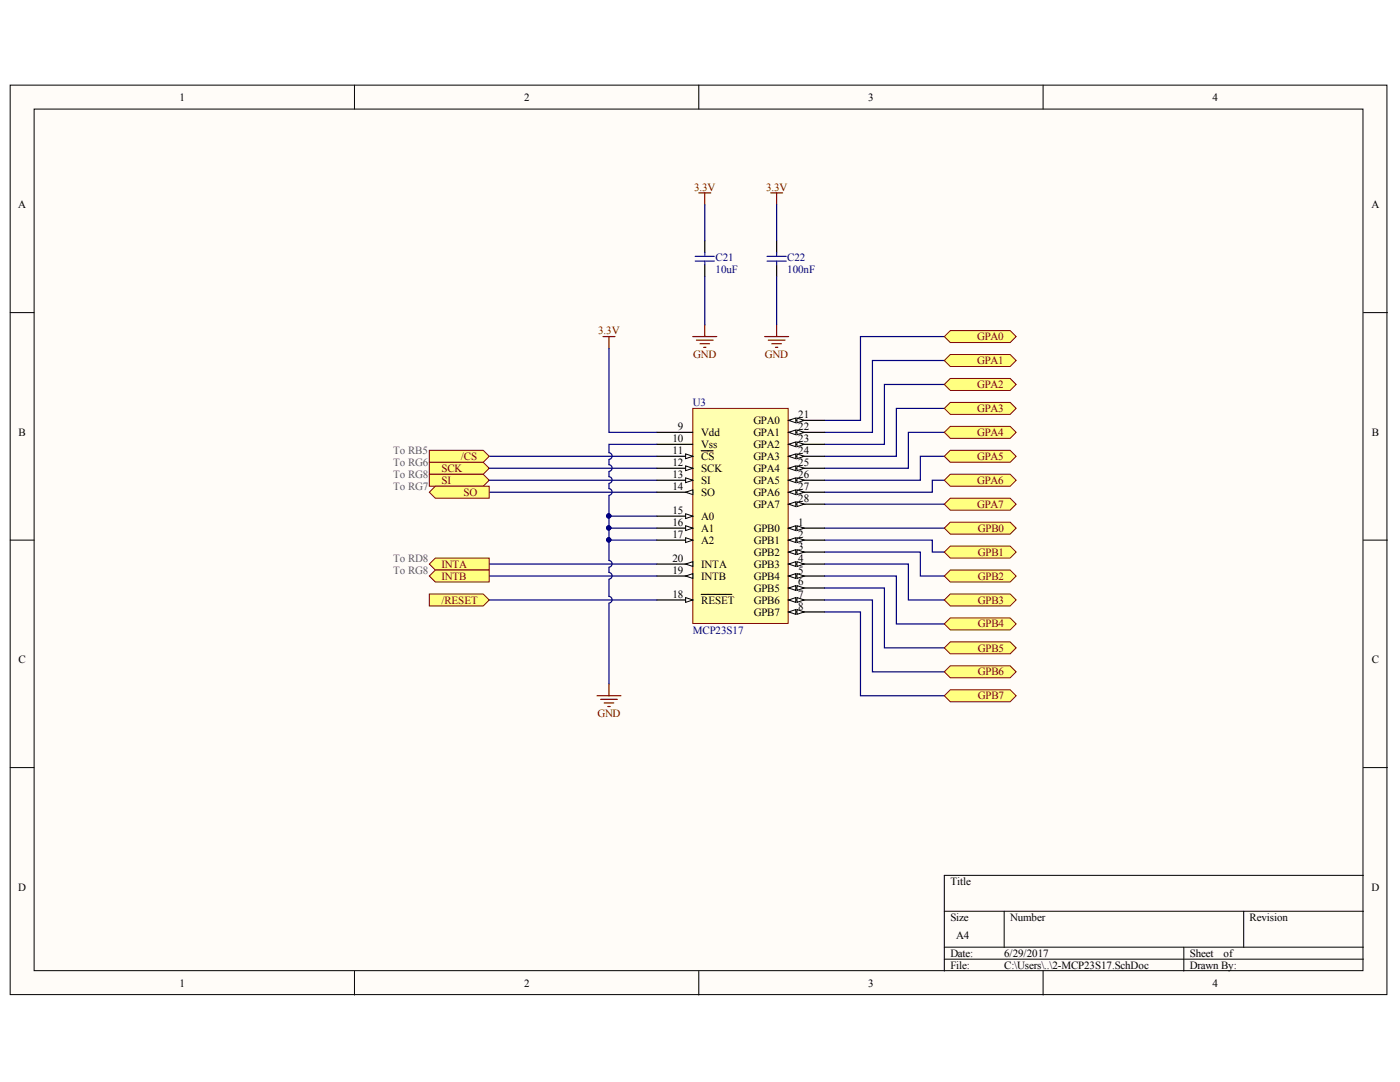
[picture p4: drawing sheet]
<svg xmlns="http://www.w3.org/2000/svg" width="279mm" height="216mm" viewBox="0 0 279 216" stroke-linecap="round" stroke-linejoin="round" font-family="sans-serif">
<defs><g id="words">
<g font-size="2.2">
<text x="35.9" y="20.1">1</text>
<text x="104.6" y="20.1">2</text>
<text x="173.3" y="20.1">3</text>
<text x="242" y="20.1">4</text>
<text x="3.6" y="41.6">A</text>
<text x="273.7" y="41.6">A</text>
<text x="159.3" y="83.4">21</text>
<text x="3.7" y="87">B</text>
<text x="134.2" y="88.2">10</text>
<text x="135.3" y="85.8">9</text>
<text x="139.9" y="87">Vdd</text>
<text x="139.9" y="89.3">Vss</text>
<text x="150.3" y="84.6">GPA0</text>
<text x="150.3" y="87">GPA1</text>
<text x="150.3" y="89.3">GPA2</text>
<text x="159.3" y="85.8">22</text>
<text x="159.3" y="88.2">23</text>
<text x="273.8" y="87">B</text>
<text x="134.2" y="90.6">11</text>
<text x="134.2" y="93">12</text>
<text x="134.2" y="95.4">13</text>
<text x="139.9" y="91.8">CS</text>
<text x="139.9" y="94.2">SCK</text>
<text x="150.3" y="91.8">GPA3</text>
<text x="150.3" y="94.2">GPA4</text>
<text x="159.3" y="90.6">24</text>
<text x="159.3" y="93">25</text>
<text x="159.3" y="95.4">26</text>
<text x="134.2" y="97.7">14</text>
<text x="139.9" y="96.5">SI</text>
<text x="139.9" y="99">SO</text>
<text x="150.3" y="96.5">GPA5</text>
<text x="150.3" y="99">GPA6</text>
<text x="150.3" y="101.4">GPA7</text>
<text x="159.3" y="97.7">27</text>
<text x="159.3" y="100.2">28</text>
<text x="134.2" y="102.5">15</text>
<text x="134.2" y="104.9">16</text>
<text x="134.2" y="107.3">17</text>
<text x="139.9" y="103.7">A0</text>
<text x="139.9" y="106.1">A1</text>
<text x="150.4" y="106.1">GPB0</text>
<text x="159.3" y="104.9">1</text>
<text x="159.3" y="107.3">2</text>
<text x="134.2" y="112.1">20</text>
<text x="139.9" y="108.5">A2</text>
<text x="139.9" y="113.3">INTA</text>
<text x="150.4" y="108.5">GPB1</text>
<text x="150.4" y="110.9">GPB2</text>
<text x="150.4" y="113.3">GPB3</text>
<text x="159.3" y="109.7">3</text>
<text x="159.3" y="112.1">4</text>
<text x="134.2" y="114.5">19</text>
<text x="134.2" y="119.3">18</text>
<text x="139.9" y="115.6">INTB</text>
<text x="150.4" y="115.6">GPB4</text>
<text x="150.4" y="118.1">GPB5</text>
<text x="159.3" y="114.5">5</text>
<text x="159.3" y="116.8">6</text>
<text x="159.3" y="119.3">7</text>
<text x="139.9" y="120.5">RESET</text>
<text x="150.4" y="120.5">GPB6</text>
<text x="150.4" y="122.8">GPB7</text>
<text x="159.3" y="121.6">8</text>
<text x="3.7" y="132.4">C</text>
<text x="273.8" y="132.4">C</text>
<text x="3.6" y="177.8">D</text>
<text x="189.7" y="176.6">Title</text>
<text x="273.7" y="177.8">D</text>
<text x="189.7" y="183.8">Size</text>
<text x="201.6" y="183.8">Number</text>
<text x="249.4" y="183.8">Revision</text>
<text x="189.7" y="191">Date:</text>
<text x="190.8" y="187.3">A4</text>
<text x="200.4" y="191">6/29/2017</text>
<text x="237.4" y="191">Sheet</text>
<text x="244.2" y="191">of</text>
<text x="35.9" y="196.9">1</text>
<text x="104.6" y="196.9">2</text>
<text x="173.3" y="196.9">3</text>
<text x="189.7" y="193.3">File:</text>
<text x="200.4" y="193.3">C:\Users\..\2-MCP23S17.SchDoc</text>
<text x="237.4" y="193.3">Drawn By:</text>
<text x="242" y="196.9">4</text>
</g>
<g font-size="2.2" fill="#800000">
<text x="138.5" y="38">3.3V</text>
<text x="152.9" y="38">3.3V</text>
<text x="119.4" y="66.7">3.3V</text>
<text x="138.3" y="71.4">GND</text>
<text x="152.6" y="71.4">GND</text>
<text x="195" y="67.9">GPA0</text>
<text x="195" y="72.7">GPA1</text>
<text x="195" y="77.4">GPA2</text>
<text x="195" y="82.2">GPA3</text>
<text x="195" y="87">GPA4</text>
<text x="88.1" y="94.2">SCK</text>
<text x="92" y="91.8">/CS</text>
<text x="195" y="91.8">GPA5</text>
<text x="88.1" y="96.5">SI</text>
<text x="92.5" y="99">SO</text>
<text x="195" y="96.5">GPA6</text>
<text x="195" y="101.4">GPA7</text>
<text x="195.2" y="106.1">GPB0</text>
<text x="88.1" y="113.3">INTA</text>
<text x="195.2" y="110.9">GPB1</text>
<text x="88.1" y="115.6">INTB</text>
<text x="195.2" y="115.6">GPB2</text>
<text x="88.1" y="120.5">/RESET</text>
<text x="195.2" y="120.5">GPB3</text>
<text x="195.2" y="125.2">GPB4</text>
<text x="195.2" y="130">GPB5</text>
<text x="195.2" y="134.7">GPB6</text>
<text x="119.2" y="143.1">GND</text>
<text x="195.2" y="139.6">GPB7</text>
</g>
<g font-size="2.2" fill="#000080">
<text x="142.8" y="52.2">C21</text>
<text x="157.1" y="52.2">C22</text>
<text x="142.8" y="54.5">10uF</text>
<text x="157.1" y="54.5">100nF</text>
<text x="138.3" y="81.1">U3</text>
<text x="138.3" y="126.5">MCP23S17</text>
</g>
<g font-size="2.2" fill="#5d5b60">
<text x="78.5" y="90.6">To RB5</text>
<text x="78.5" y="93">To RG6</text>
<text x="78.5" y="95.4">To RG8</text>
<text x="78.5" y="97.7">To RG7</text>
<text x="78.5" y="112.1">To RD8</text>
<text x="78.5" y="114.5">To RG8</text>
</g>
</g></defs>
<g fill="#fffcf8" stroke="#000" stroke-width=".2">
<path d="M2 17h274.8v181.5h-274.8z"/>
<path d="M6.8 21.8h265.2v171.9h-265.2z"/>
</g>
<g fill="none" stroke="#000" stroke-width=".2">
<path d="M70.7 17v4.8M139.5 17v4.8M208.2 17v4.8M2 62.4h4.8M272.1 62.4h4.8M2 107.8h4.8M272.1 107.8h4.8M2 153.2h4.8M272.1 153.2h4.8M272.1 174.7h-83.6v19.1M70.7 193.8v4.8M139.5 193.8v4.8"/>
<path d="M188.5 181.8h83.6M188.5 189h83.6M188.5 191.4h83.6M200.4 181.8v7.2M208.2 193.8v4.8M236.3 189v4.8M248.2 181.8v7.2"/>
</g>
<g fill="none" stroke="#000080" stroke-width=".24">
<path d="M188.5 76.7h-12v12h-11.9M188.5 71.9h-14.4v14.4h-9.5M188.5 67.2h-16.8v16.7h-7.1M188.5 95.8h-2.4v2.4h-21.5M188.5 91h-4.8v4.8h-19.1M188.5 86.3h-7.2v7.1h-16.7M188.5 81.5h-9.6v9.5h-14.3M97.6 112.6h33.5M97.6 114.9h33.5M97.6 119.7h33.5M121.5 105.4h9.6M121.5 103h9.6"/>
<path d="M121.5 107.8h9.6M164.6 107.8h21.5v2.4h2.4M164.6 110.2h19.1v4.7h4.8M164.6 112.6h16.7v7.1h7.2M164.6 114.9h14.3v9.6h9.6M164.6 117.3h11.9v12h12M164.6 119.7h9.5v14.4h14.4M164.6 100.6h23.9M164.6 105.4h23.9M164.6 122.1h7.1v16.7h16.8"/>
</g>
<path d="M120.3 67.2h2.4M121.5 67.2v2.3M119.1 138.8h4.8M119.9 139.5h3.3M121.5 136.4v2.4M120.6 140.3h1.9M121.3 141h.5" fill="none" stroke="#800000" stroke-width=".24"/>
<g fill="#000080" stroke="#000080" stroke-width=".2">
<circle cx="121.5" cy="102.9" r=".43"/>
<circle cx="121.5" cy="105.3" r=".43"/>
<circle cx="121.5" cy="107.7" r=".43"/>
</g>
<g fill="#ffff80" stroke="#800000" stroke-width=".2">
<path d="M85.7 92.2h10.7l1.2 1.2-1.2 1.2h-10.7z" fill-rule="evenodd"/>
<path d="M85.7 94.6h10.7l1.2 1.2-1.2 1.2h-10.7z" fill-rule="evenodd"/>
<path d="M85.7 112.6l1.2-1.2h10.7v2.3h-10.7z" fill-rule="evenodd"/>
<path d="M85.7 114.9l1.2-1.2h10.7v2.4h-10.7z" fill-rule="evenodd"/>
<path d="M85.7 118.5h10.7l1.2 1.2-1.2 1.2h-10.7z" fill-rule="evenodd"/>
</g>
<path d="M140.7 48v2.4M140.7 52.8v2.4M155 48v2.4M155 52.8v2.4" fill="none" stroke="#000" stroke-width=".24"/>
<path d="M138.7 52.1h3.9M138.7 51.2h3.9M140.7 50.4v.8M140.7 52.1v.7M153.1 52.1h3.8M153.1 51.2h3.8M155 50.4v.8M155 52.1v.7" fill="none" stroke="#00f" stroke-width=".24"/>
<g fill="none" stroke="#800000" stroke-width=".24">
<path d="M139.5 38.5h2.3M140.7 38.5v2.4M153.8 38.5h2.4M155 38.5v2.4M138.3 67.2h4.7M139 67.9h3.3M139.7 68.6h1.9M140.4 69.3h.5M140.7 64.8v2.4M152.6 67.2h4.8M153.3 67.9h3.4M154 68.6h2"/>
<path d="M154.8 69.3h.4M155 64.8v2.4"/>
</g>
<path d="M140.7 40.9v7.1M140.7 55.2v9.6M155 40.9v7.1M155 55.2v9.6M121.5 69.5v16.8h9.6M97.6 98.2h33.5M97.6 91h33.5" fill="none" stroke="#000080" stroke-width=".24"/>
<g fill="#ffff80" stroke="#800000" stroke-width=".2">
<path d="M85.7 98.2l1.2-1.2h10.7v2.4h-10.7z" fill-rule="evenodd"/>
<path d="M85.7 89.9h10.7l1.2 1.1-1.2 1.2h-10.7z" fill-rule="evenodd"/>
<path d="M188.5 105.4l1.2-1.2h11.9l1.2 1.2-1.2 1.2h-11.9z" fill-rule="evenodd"/>
<path d="M188.5 110.2l1.2-1.2h11.9l1.2 1.2-1.2 1.2h-11.9z" fill-rule="evenodd"/>
<path d="M188.5 114.9l1.2-1.2h11.9l1.2 1.2-1.2 1.2h-11.9z" fill-rule="evenodd"/>
<path d="M188.5 119.7l1.2-1.2h11.9l1.2 1.2-1.2 1.2h-11.9z" fill-rule="evenodd"/>
<path d="M188.5 124.5l1.2-1.2h11.9l1.2 1.2-1.2 1.2h-11.9z" fill-rule="evenodd"/>
<path d="M188.5 129.3l1.2-1.2h11.9l1.2 1.2-1.2 1.2h-11.9z" fill-rule="evenodd"/>
<path d="M188.5 134.1l1.2-1.2h11.9l1.2 1.2-1.2 1.1h-11.9z" fill-rule="evenodd"/>
<path d="M188.5 138.8l1.2-1.2h11.9l1.2 1.2-1.2 1.2h-11.9z" fill-rule="evenodd"/>
<path d="M188.5 67.2l1.2-1.2h11.9l1.2 1.2-1.2 1.2h-11.9z" fill-rule="evenodd"/>
<path d="M188.5 71.9l1.2-1.2h11.9l1.2 1.2-1.2 1.2h-11.9z" fill-rule="evenodd"/>
<path d="M188.5 76.7l1.2-1.2h11.9l1.2 1.2-1.2 1.2h-11.9z" fill-rule="evenodd"/>
<path d="M188.5 81.5l1.2-1.2h11.9l1.2 1.2-1.2 1.2h-11.9z" fill-rule="evenodd"/>
<path d="M188.5 86.3l1.2-1.2h11.9l1.2 1.2-1.2 1.2h-11.9z" fill-rule="evenodd"/>
<path d="M188.5 91l1.2-1.1h11.9l1.2 1.1-1.2 1.2h-11.9z" fill-rule="evenodd"/>
<path d="M188.5 95.8l1.2-1.2h11.9l1.2 1.2-1.2 1.2h-11.9z" fill-rule="evenodd"/>
<path d="M188.5 100.6l1.2-1.2h11.9l1.2 1.2-1.2 1.2h-11.9z" fill-rule="evenodd"/>
</g>
<path d="M97.6 95.8h33.5M97.6 93.4h33.5M121.5 98.9v12.9M121.5 96.5v1a.67 .67 0 0 1 .7 .7 .67 .67 0 0 1-.7 .6M121.5 94.2v.9a.67 .67 0 0 1 .7 .7 .67 .67 0 0 1-.7 .6M121.5 91.8v.9a.67 .67 0 0 1 .7 .7 .67 .67 0 0 1-.7 .7M131.1 88.7h-9.6v1.6a.67 .67 0 0 1 .7 .7 .67 .67 0 0 1-.7 .7M121.5 111.8a.67 .67 0 0 1 .7 .7 .67 .67 0 0 1-.7 .7M121.5 115.7v3.3a.67 .67 0 0 1 .7 .7 .67 .67 0 0 1-.7 .6M121.5 113.3v.9a.67 .67 0 0 1 .7 .7 .67 .67 0 0 1-.7 .7M121.5 120.4v16" fill="none" stroke="#000080" stroke-width=".24"/>
<g fill="#000080" stroke="#000080" stroke-width=".2">
<circle cx="121.5" cy="107.7" r=".43"/>
<circle cx="121.5" cy="105.3" r=".43"/>
<circle cx="121.5" cy="102.9" r=".43"/>
</g>
<path d="M138.3 81.5h19v42.9h-19z" fill="#ffffb0" stroke="#800000" stroke-width=".2"/>
<path d="M131.1 86.3h7.2M131.1 88.7h7.2M131.1 91h7.2" fill="none" stroke="#000" stroke-width=".24"/>
<path d="M136.8 90.6l1.5 .4-1.5 .5z" fill="#fffcf8" stroke="#000" stroke-width=".2"/>
<path d="M131.1 93.4h7.2M139.9 90h2.4" fill="none" stroke="#000" stroke-width=".24"/>
<path d="M136.8 93l1.5 .4-1.5 .5z" fill="#fffcf8" stroke="#000" stroke-width=".2"/>
<path d="M131.1 95.8h7.2" fill="none" stroke="#000" stroke-width=".24"/>
<path d="M136.8 95.3l1.5 .5-1.5 .5z" fill="#fffcf8" stroke="#000" stroke-width=".2"/>
<path d="M131.1 98.2h7.2" fill="none" stroke="#000" stroke-width=".24"/>
<path d="M136.8 98.2l1.5-.5v1z" fill="#fffcf8" stroke="#000" stroke-width=".2"/>
<path d="M131.1 103h7.2" fill="none" stroke="#000" stroke-width=".24"/>
<path d="M136.8 102.5l1.5 .5-1.5 .5z" fill="#fffcf8" stroke="#000" stroke-width=".2"/>
<path d="M131.1 105.4h7.2" fill="none" stroke="#000" stroke-width=".24"/>
<path d="M136.8 104.9l1.5 .5-1.5 .5z" fill="#fffcf8" stroke="#000" stroke-width=".2"/>
<path d="M131.1 107.8h7.2" fill="none" stroke="#000" stroke-width=".24"/>
<path d="M136.8 107.3l1.5 .5-1.5 .5z" fill="#fffcf8" stroke="#000" stroke-width=".2"/>
<path d="M131.1 112.6h7.2" fill="none" stroke="#000" stroke-width=".24"/>
<path d="M136.8 112.6l1.5-.5v.9z" fill="#fffcf8" stroke="#000" stroke-width=".2"/>
<path d="M131.1 114.9h7.2" fill="none" stroke="#000" stroke-width=".24"/>
<path d="M136.8 114.9l1.5-.4v.9z" fill="#fffcf8" stroke="#000" stroke-width=".2"/>
<path d="M131.1 119.7h7.2" fill="none" stroke="#000" stroke-width=".24"/>
<path d="M136.8 119.2l1.5 .5-1.5 .5z" fill="#fffcf8" stroke="#000" stroke-width=".2"/>
<path d="M139.9 118.6h6.1M157.4 105.4h7.2" fill="none" stroke="#000" stroke-width=".24"/>
<g fill="#fffcf8" stroke="#000" stroke-width=".2">
<path d="M157.4 105.4l1.4-.5v1z"/>
<path d="M159.1 104.9l1.4 .5-1.4 .5z"/>
</g>
<path d="M157.4 107.8h7.2" fill="none" stroke="#000" stroke-width=".24"/>
<g fill="#fffcf8" stroke="#000" stroke-width=".2">
<path d="M157.4 107.8l1.4-.5v1z"/>
<path d="M159.1 107.3l1.4 .5-1.4 .5z"/>
</g>
<path d="M157.4 110.2h7.2" fill="none" stroke="#000" stroke-width=".24"/>
<g fill="#fffcf8" stroke="#000" stroke-width=".2">
<path d="M157.4 110.2l1.4-.5v.9z"/>
<path d="M159.1 109.7l1.4 .5-1.4 .4z"/>
</g>
<path d="M157.4 112.6h7.2" fill="none" stroke="#000" stroke-width=".24"/>
<g fill="#fffcf8" stroke="#000" stroke-width=".2">
<path d="M157.4 112.6l1.4-.5v.9z"/>
<path d="M159.1 112.1l1.4 .5-1.4 .4z"/>
</g>
<path d="M157.4 114.9h7.2" fill="none" stroke="#000" stroke-width=".24"/>
<g fill="#fffcf8" stroke="#000" stroke-width=".2">
<path d="M157.4 114.9l1.4-.4v.9z"/>
<path d="M159.1 114.5l1.4 .4-1.4 .5z"/>
</g>
<path d="M157.4 117.3h7.2" fill="none" stroke="#000" stroke-width=".24"/>
<g fill="#fffcf8" stroke="#000" stroke-width=".2">
<path d="M157.4 117.3l1.4-.4v.9z"/>
<path d="M159.1 116.9l1.4 .4-1.4 .5z"/>
</g>
<path d="M157.4 119.7h7.2" fill="none" stroke="#000" stroke-width=".24"/>
<g fill="#fffcf8" stroke="#000" stroke-width=".2">
<path d="M157.4 119.7l1.4-.5v1z"/>
<path d="M159.1 119.2l1.4 .5-1.4 .5z"/>
</g>
<path d="M157.4 122.1h7.2" fill="none" stroke="#000" stroke-width=".24"/>
<g fill="#fffcf8" stroke="#000" stroke-width=".2">
<path d="M157.4 122.1l1.4-.5v1z"/>
<path d="M159.1 121.6l1.4 .5-1.4 .5z"/>
</g>
<path d="M157.4 83.9h7.2" fill="none" stroke="#000" stroke-width=".24"/>
<g fill="#fffcf8" stroke="#000" stroke-width=".2">
<path d="M157.4 83.9l1.4-.5v1z"/>
<path d="M159.1 83.4l1.4 .5-1.4 .5z"/>
</g>
<path d="M157.4 86.3h7.2" fill="none" stroke="#000" stroke-width=".24"/>
<g fill="#fffcf8" stroke="#000" stroke-width=".2">
<path d="M157.4 86.3l1.4-.5v.9z"/>
<path d="M159.1 85.8l1.4 .5-1.4 .4z"/>
</g>
<path d="M157.4 88.7h7.2" fill="none" stroke="#000" stroke-width=".24"/>
<g fill="#fffcf8" stroke="#000" stroke-width=".2">
<path d="M157.4 88.7l1.4-.5v.9z"/>
<path d="M159.1 88.2l1.4 .5-1.4 .4z"/>
</g>
<path d="M157.4 91h7.2" fill="none" stroke="#000" stroke-width=".24"/>
<g fill="#fffcf8" stroke="#000" stroke-width=".2">
<path d="M157.4 91l1.4-.4v.9z"/>
<path d="M159.1 90.6l1.4 .4-1.4 .5z"/>
</g>
<path d="M157.4 93.4h7.2" fill="none" stroke="#000" stroke-width=".24"/>
<g fill="#fffcf8" stroke="#000" stroke-width=".2">
<path d="M157.4 93.4l1.4-.4v.9z"/>
<path d="M159.1 93l1.4 .4-1.4 .5z"/>
</g>
<path d="M157.4 95.8h7.2" fill="none" stroke="#000" stroke-width=".24"/>
<g fill="#fffcf8" stroke="#000" stroke-width=".2">
<path d="M157.4 95.8l1.4-.5v1z"/>
<path d="M159.1 95.3l1.4 .5-1.4 .5z"/>
</g>
<path d="M157.4 98.2h7.2" fill="none" stroke="#000" stroke-width=".24"/>
<g fill="#fffcf8" stroke="#000" stroke-width=".2">
<path d="M157.4 98.2l1.4-.5v1z"/>
<path d="M159.1 97.7l1.4 .5-1.4 .5z"/>
</g>
<path d="M157.4 100.6h7.2" fill="none" stroke="#000" stroke-width=".24"/>
<g fill="#fffcf8" stroke="#000" stroke-width=".2">
<path d="M157.4 100.6l1.4-.5v1z"/>
<path d="M159.1 100.1l1.4 .5-1.4 .5z"/>
</g>
<use href="#words"/>
</svg>
